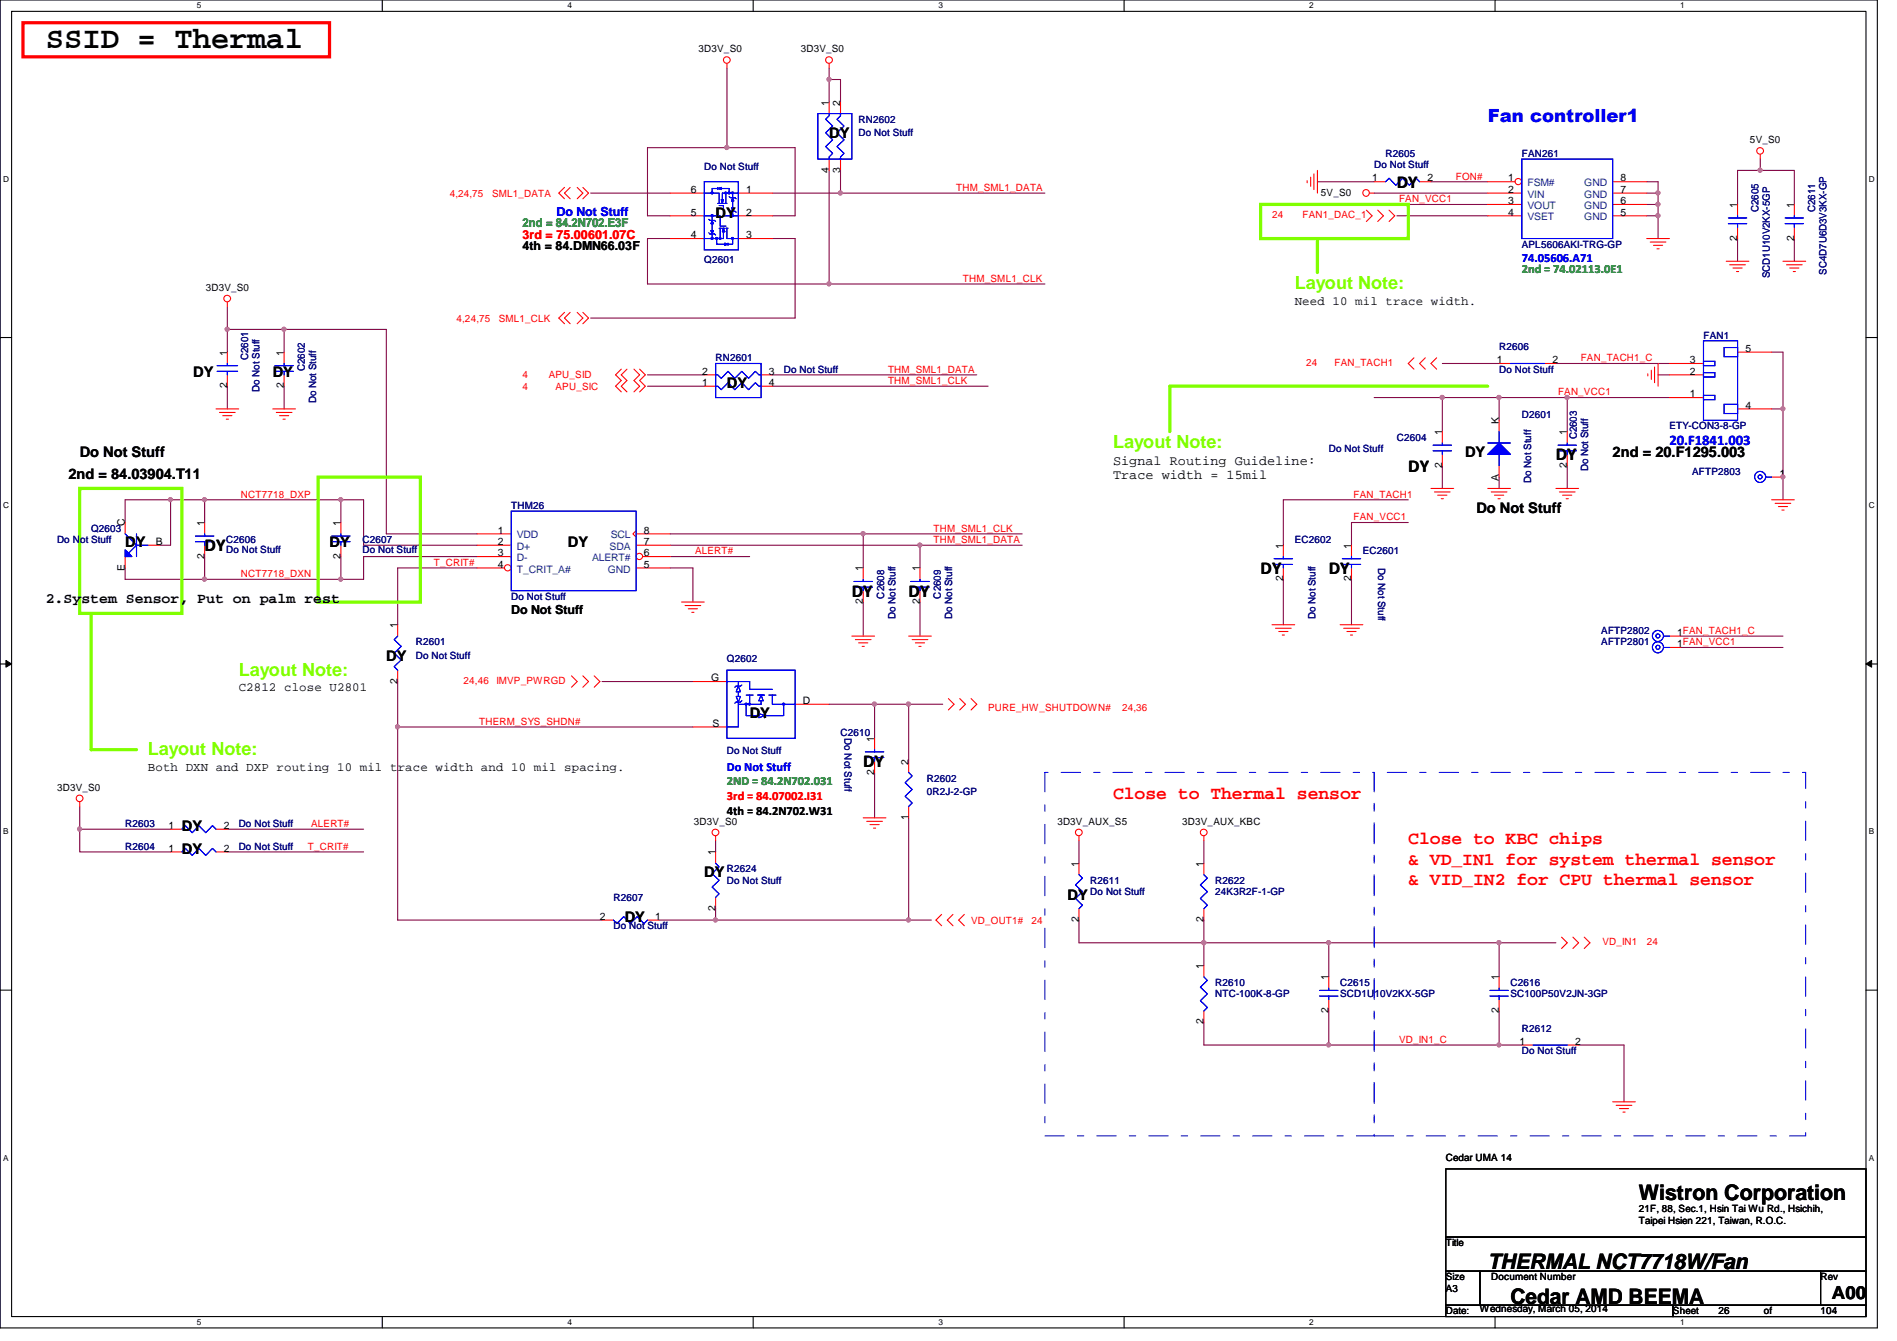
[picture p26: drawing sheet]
<svg xmlns="http://www.w3.org/2000/svg" width="297mm" height="210mm" viewBox="0 0 297 210" stroke-linecap="round" stroke-linejoin="round" font-family="sans-serif">
<defs><g id="words">
<text font-size="4.8" x="7.2" y="7.6">SSID = Thermal</text>
<g font-size="3.3">
<text x="256.6" y="187.9">Wistron Corporation</text>
<text x="233" y="198.6">THERMAL NCT7718W/Fan</text>
<text x="236.5" y="204">Cedar AMD BEEMA</text>
</g>
<text font-size="2.8" fill="#00f" x="233" y="19.1">Fan controller1</text>
<g font-size="2.8">
<text x="218.7" y="29.4">DY</text>
<text x="220.5" y="73.8">DY</text>
<text x="243.6" y="72.1">DY</text>
<text x="32" y="86.3">DY</text>
<text x="197.4" y="89.8">DY</text>
<text x="208.1" y="89.8">DY</text>
<text x="133.4" y="93.4">DY</text>
<text x="142.3" y="93.4">DY</text>
<text x="135.2" y="120.1">DY</text>
<text x="286.8" y="203.4">A00</text>
</g>
<g font-size="2.8" fill="#80ff00">
<text x="202.7" y="45.3">Layout Note:</text>
<text x="174.3" y="70.2">Layout Note:</text>
<text x="37.4" y="105.7">Layout Note:</text>
<text x="23.2" y="118.2">Layout Note:</text>
</g>
<g font-size="2.8" fill="#f00">
<text x="174.3" y="125.1">Close to Thermal sensor</text>
<text x="220.5" y="132.2">Close to KBC chips</text>
<text x="220.5" y="135.4">&amp; VD_IN1 for system thermal sensor</text>
<text x="220.5" y="138.6">&amp; VID_IN2 for CPU thermal sensor</text>
</g>
<g font-size="2.3">
<text x="129.8" y="21.7">DY</text>
<text x="112.1" y="34.1">DY</text>
<text x="30.3" y="59">DY</text>
<text x="42.7" y="59">DY</text>
<text x="113.8" y="60.8">DY</text>
<text x="12.5" y="71.5">Do Not Stuff</text>
<text x="229.4" y="71.5">DY</text>
<text x="252.5" y="71.5">2nd = 20.F1295.003</text>
<text x="10.7" y="75">2nd = 84.03904.T11</text>
<text x="231.2" y="80.3">Do Not Stuff</text>
<text x="19.6" y="85.7">DY</text>
<text x="51.6" y="85.7">DY</text>
<text x="88.9" y="85.7">DY</text>
<text x="7.2" y="94.3">2.System Sensor, Put on palm rest</text>
<text x="60.5" y="103.5">DY</text>
<text x="117.4" y="112.4">DY</text>
<text x="28.5" y="130.1">DY</text>
<text x="28.5" y="133.7">DY</text>
<text x="110.3" y="137.2">DY</text>
<text x="167.2" y="140.8">DY</text>
<text x="97.8" y="144.4">DY</text>
</g>
<text font-size="2.3" fill="#00f" x="261.4" y="69.7">20.F1841.003</text>
<g font-size="2.1">
<text x="174.3" y="72.8">Signal Routing Guideline:</text>
<text x="174.3" y="75">Trace width = 15mil</text>
</g>
<g font-size="1.9" fill="#008000">
<text x="81.8" y="35.6">2nd = 84.2N702.E3F</text>
<text x="238.3" y="42.8">2nd = 74.02113.0E1</text>
<text x="113.8" y="122.9">2ND = 84.2N702.031</text>
</g>
<g font-size="1.9" fill="#00f">
<text x="87.2" y="33.8">Do Not Stuff</text>
<text x="238.3" y="41">74.05606.A71</text>
<text x="113.8" y="120.6">Do Not Stuff</text>
</g>
<g font-size="1.9" fill="#f00">
<text x="81.8" y="37.4">3rd = 75.00601.07C</text>
<text x="113.8" y="125.3">3rd = 84.07002.I31</text>
</g>
<g font-size="1.9">
<text x="81.8" y="39.2">4th = 84.DMN66.03F</text>
<text x="202.7" y="47.8">Need 10 mil trace width.</text>
<text x="80" y="96.1">Do Not Stuff</text>
<text x="37.4" y="108.2">C2812 close U2801</text>
<text x="23.2" y="120.6">Both DXN and DXP routing 10 mil trace width and 10 mil spacing.</text>
<text x="113.8" y="127.6">4th = 84.2N702.W31</text>
</g>
<g font-size="1.6">
<text x="109.4" y="8.2">3D3V_S0</text>
<text x="125.4" y="8.2">3D3V_S0</text>
<text x="129.8" y="16.6" transform="rotate(-90 129.8 16.6)">1</text>
<text x="131.6" y="16.6" transform="rotate(-90 131.6 16.6)">2</text>
<text x="274" y="22.4">5V_S0</text>
<text x="129.8" y="27" transform="rotate(-90 129.8 27)">4</text>
<text x="131.6" y="27" transform="rotate(-90 131.6 27)">3</text>
<text x="214.8" y="28.4">1</text>
<text x="223.5" y="28.4">2</text>
<text x="236.2" y="28.4">1</text>
<text x="253.7" y="28.4">8</text>
<text x="108.2" y="33.7">5</text>
<text x="108.2" y="30.2">6</text>
<text x="116.8" y="30.2">1</text>
<text x="116.8" y="33.7">2</text>
<text x="206.8" y="30.6">5V_S0</text>
<text x="236.2" y="30.2">2</text>
<text x="236.2" y="32">3</text>
<text x="236.2" y="33.7">4</text>
<text x="253.7" y="33.7">5</text>
<text x="253.7" y="32">6</text>
<text x="253.7" y="30.2">7</text>
<text x="272" y="32.6" transform="rotate(-90 272 32.6)">1</text>
<text x="280.9" y="32.6" transform="rotate(-90 280.9 32.6)">1</text>
<text x="108.2" y="37.3">4</text>
<text x="116.8" y="37.3">3</text>
<text x="272" y="37.7" transform="rotate(-90 272 37.7)">2</text>
<text x="280.9" y="37.7" transform="rotate(-90 280.9 37.7)">2</text>
<text x="32.2" y="45.6">3D3V_S0</text>
<text x="35.6" y="55.7" transform="rotate(-90 35.6 55.7)">1</text>
<text x="44.4" y="55.7" transform="rotate(-90 44.4 55.7)">1</text>
<text x="109.9" y="58.6">2</text>
<text x="120.4" y="58.6">3</text>
<text x="234.4" y="56.9">1</text>
<text x="243.1" y="56.9">2</text>
<text x="264.6" y="58.6">2</text>
<text x="264.6" y="56.9">3</text>
<text x="273.3" y="55.1">5</text>
<text x="35.6" y="60.8" transform="rotate(-90 35.6 60.8)">2</text>
<text x="44.4" y="60.8" transform="rotate(-90 44.4 60.8)">2</text>
<text x="109.9" y="60.4">1</text>
<text x="120.4" y="60.4">4</text>
<text x="264.6" y="62.2">1</text>
<text x="273.3" y="64">4</text>
<text x="225.8" y="68.1" transform="rotate(-90 225.8 68.1)">1</text>
<text x="234.7" y="66.3" transform="rotate(-90 234.7 66.3)">K</text>
<text x="245.4" y="68.1" transform="rotate(-90 245.4 68.1)">1</text>
<text x="225.8" y="73.2" transform="rotate(-90 225.8 73.2)">2</text>
<text x="234.7" y="75.2" transform="rotate(-90 234.7 75.2)">A</text>
<text x="245.4" y="73.2" transform="rotate(-90 245.4 73.2)">2</text>
<text x="278.6" y="74.6">1</text>
<text x="19.6" y="82.3" transform="rotate(-90 19.6 82.3)">C</text>
<text x="32" y="82.3" transform="rotate(-90 32 82.3)">1</text>
<text x="53.3" y="82.3" transform="rotate(-90 53.3 82.3)">1</text>
<text x="77.9" y="83.5">1</text>
<text x="100.8" y="83.5">8</text>
<text x="19.6" y="89.5" transform="rotate(-90 19.6 89.5)">E</text>
<text x="24.4" y="85.3">B</text>
<text x="32" y="87.5" transform="rotate(-90 32 87.5)">2</text>
<text x="53.3" y="87.5" transform="rotate(-90 53.3 87.5)">2</text>
<text x="77.9" y="85.3">2</text>
<text x="77.9" y="87.1">3</text>
<text x="77.9" y="88.9">4</text>
<text x="100.8" y="85.3">7</text>
<text x="100.8" y="88.9">5</text>
<text x="100.8" y="87.1">6</text>
<text x="135.1" y="89.5" transform="rotate(-90 135.1 89.5)">1</text>
<text x="144" y="89.5" transform="rotate(-90 144 89.5)">1</text>
<text x="200.9" y="85.9" transform="rotate(-90 200.9 85.9)">1</text>
<text x="211.6" y="85.9" transform="rotate(-90 211.6 85.9)">1</text>
<text x="135.1" y="94.6" transform="rotate(-90 135.1 94.6)">2</text>
<text x="144" y="94.6" transform="rotate(-90 144 94.6)">2</text>
<text x="200.9" y="91" transform="rotate(-90 200.9 91)">2</text>
<text x="211.6" y="91" transform="rotate(-90 211.6 91)">2</text>
<text x="62.2" y="98.3" transform="rotate(-90 62.2 98.3)">1</text>
<text x="262.6" y="101.3">1FAN_VCC1</text>
<text x="262.6" y="99.5">1FAN_TACH1_C</text>
<text x="62.2" y="107" transform="rotate(-90 62.2 107)">2</text>
<text x="111.3" y="106.6">G</text>
<text x="111.5" y="113.7">S</text>
<text x="125.7" y="110.2">D</text>
<text x="136.9" y="116.1" transform="rotate(-90 136.9 116.1)">1</text>
<text x="142.2" y="119.7" transform="rotate(-90 142.2 119.7)">2</text>
<text x="8.9" y="123.8">3D3V_S0</text>
<text x="136.9" y="121.2" transform="rotate(-90 136.9 121.2)">2</text>
<text x="26.4" y="129.8">1</text>
<text x="35" y="129.8">2</text>
<text x="108.7" y="129.1">3D3V_S0</text>
<text x="142.2" y="128.4" transform="rotate(-90 142.2 128.4)">1</text>
<text x="165.6" y="129.1">3D3V_AUX_S5</text>
<text x="185.1" y="129.1">3D3V_AUX_KBC</text>
<text x="26.4" y="133.3">1</text>
<text x="35" y="133.3">2</text>
<text x="112" y="133.9" transform="rotate(-90 112 133.9)">1</text>
<text x="168.9" y="135.7" transform="rotate(-90 168.9 135.7)">1</text>
<text x="188.5" y="135.7" transform="rotate(-90 188.5 135.7)">1</text>
<text x="93.9" y="144">2</text>
<text x="102.6" y="144">1</text>
<text x="112" y="142.6" transform="rotate(-90 112 142.6)">2</text>
<text x="168.9" y="144.4" transform="rotate(-90 168.9 144.4)">2</text>
<text x="188.5" y="144.4" transform="rotate(-90 188.5 144.4)">2</text>
<text x="188.5" y="151.7" transform="rotate(-90 188.5 151.7)">1</text>
<text x="208" y="153.5" transform="rotate(-90 208 153.5)">1</text>
<text x="234.7" y="153.5" transform="rotate(-90 234.7 153.5)">1</text>
<text x="188.5" y="160.4" transform="rotate(-90 188.5 160.4)">2</text>
<text x="208" y="158.6" transform="rotate(-90 208 158.6)">2</text>
<text x="234.7" y="158.6" transform="rotate(-90 234.7 158.6)">2</text>
<text x="238" y="163.5">1</text>
<text x="246.6" y="163.5">2</text>
<text x="226.4" y="181.7">Cedar UMA 14</text>
<text x="256.6" y="189.7">21F, 88, Sec.1, Hsin Tai Wu Rd., Hsichih,</text>
<text x="256.6" y="191.6">Taipei Hsien 221, Taiwan, R.O.C.</text>
<text x="226.4" y="195.1">Title</text>
<text x="226.4" y="200.4">Size</text>
<text x="226.4" y="202.2">A3</text>
<text x="233.5" y="200.4">Document Number</text>
<text x="285.1" y="200.4">Rev</text>
<text x="226.4" y="205.7">Date:</text>
<text x="231.7" y="205.4">Wednesday, March 05, 2014</text>
<text x="262" y="205.7">Sheet</text>
<text x="269.1" y="205.7">26</text>
<text x="276.2" y="205.7">of</text>
<text x="285.1" y="205.7">104</text>
</g>
<g font-size="1.6" fill="#000080">
<text x="134.4" y="19.2">RN2602</text>
<text x="134.4" y="21.3">Do Not Stuff</text>
<text x="110.3" y="26.7">Do Not Stuff</text>
<text x="215.2" y="26.3">Do Not Stuff</text>
<text x="217" y="24.6">R2605</text>
<text x="238.3" y="24.6">FAN261</text>
<text x="275.3" y="33.2" transform="rotate(-90 275.3 33.2)">C2605</text>
<text x="284.2" y="33.2" transform="rotate(-90 284.2 33.2)">C2611</text>
<text x="110.3" y="41.1">Q2601</text>
<text x="238.3" y="38.8">APL5606AKI-TRG-GP</text>
<text x="277.1" y="43.6" transform="rotate(-90 277.1 43.6)">SCD1U10V2KX-5GP</text>
<text x="286" y="43" transform="rotate(-90 286 43)">SC4D7U6D3V3KX-GP</text>
<text x="266.7" y="53">FAN1</text>
<text x="38.9" y="56.3" transform="rotate(-90 38.9 56.3)">C2601</text>
<text x="47.7" y="58.1" transform="rotate(-90 47.7 58.1)">C2602</text>
<text x="112.1" y="56.6">RN2601</text>
<text x="122.7" y="58.3">Do Not Stuff</text>
<text x="234.7" y="54.8">R2606</text>
<text x="234.7" y="58.3">Do Not Stuff</text>
<text x="40.6" y="61.3" transform="rotate(-90 40.6 61.3)">Do Not Stuff</text>
<text x="49.5" y="63.1" transform="rotate(-90 49.5 63.1)">Do Not Stuff</text>
<text x="238.3" y="65.4">D2601</text>
<text x="208.1" y="70.8">Do Not Stuff</text>
<text x="218.7" y="69">C2604</text>
<text x="246.9" y="68.8" transform="rotate(-90 246.9 68.8)">C2603</text>
<text x="261.4" y="67.2">ETY-CON3-8-GP</text>
<text x="239.8" y="75.6" transform="rotate(-90 239.8 75.6)">Do Not Stuff</text>
<text x="248.7" y="73.8" transform="rotate(-90 248.7 73.8)">Do Not Stuff</text>
<text x="265" y="74.3">AFTP2803</text>
<text x="14.3" y="83.2">Q2603</text>
<text x="80" y="79.7">THM26</text>
<text x="8.9" y="85">Do Not Stuff</text>
<text x="35.4" y="85">C2606</text>
<text x="35.4" y="86.6">Do Not Stuff</text>
<text x="56.8" y="85">C2607</text>
<text x="56.8" y="86.6">Do Not Stuff</text>
<text x="202.7" y="85">EC2602</text>
<text x="213.4" y="86.8">EC2601</text>
<text x="215.8" y="88.9" transform="rotate(90 215.8 88.9)">Do Not Stuff</text>
<text x="80" y="93.9">Do Not Stuff</text>
<text x="138.4" y="93.7" transform="rotate(-90 138.4 93.7)">C2608</text>
<text x="147.3" y="93.7" transform="rotate(-90 147.3 93.7)">C2609</text>
<text x="65.1" y="101">R2601</text>
<text x="140.2" y="96.9" transform="rotate(-90 140.2 96.9)">Do Not Stuff</text>
<text x="149.1" y="96.9" transform="rotate(-90 149.1 96.9)">Do Not Stuff</text>
<text x="206" y="96.9" transform="rotate(-90 206 96.9)">Do Not Stuff</text>
<text x="250.7" y="101">AFTP2801</text>
<text x="250.7" y="99.2">AFTP2802</text>
<text x="65.1" y="103.1">Do Not Stuff</text>
<text x="113.8" y="103.7">Q2602</text>
<text x="113.8" y="118.1">Do Not Stuff</text>
<text x="131.6" y="115.2">C2610</text>
<text x="132.2" y="115.6" transform="rotate(90 132.2 115.6)">Do Not Stuff</text>
<text x="145.1" y="122.3">R2602</text>
<text x="145.1" y="124.5">0R2J-2-GP</text>
<text x="19.6" y="129.5">R2603</text>
<text x="37.4" y="129.5">Do Not Stuff</text>
<text x="19.6" y="133">R2604</text>
<text x="37.4" y="133">Do Not Stuff</text>
<text x="113.8" y="136.6">R2624</text>
<text x="96.1" y="141">R2607</text>
<text x="113.8" y="138.3">Do Not Stuff</text>
<text x="170.7" y="138.3">R2611</text>
<text x="170.7" y="140.1">Do Not Stuff</text>
<text x="190.3" y="138.3">R2622</text>
<text x="190.3" y="140.1">24K3R2F-1-GP</text>
<text x="96.1" y="145.5">Do Not Stuff</text>
<text x="190.3" y="154.3">R2610</text>
<text x="209.8" y="154.3">C2615</text>
<text x="236.5" y="154.3">C2616</text>
<text x="190.3" y="156.1">NTC-100K-8-GP</text>
<text x="209.8" y="156.1">SCD1U10V2KX-5GP</text>
<text x="236.5" y="156.1">SC100P50V2JN-3GP</text>
<text x="238.3" y="161.5">R2612</text>
<text x="238.3" y="165">Do Not Stuff</text>
</g>
<g font-size="1.6" fill="#f00">
<text x="149.7" y="29.9">THM_SML1_DATA</text>
<text x="228" y="28.1">FON#</text>
<text x="70.4" y="30.8">4,24,75</text>
<text x="77" y="30.8">SML1_DATA</text>
<text x="199.2" y="34.2">24</text>
<text x="204" y="34.2">FAN1_DAC_1</text>
<text x="219.1" y="31.7">FAN_VCC1</text>
<text x="150.8" y="44.1">THM_SML1_CLK</text>
<text x="71.5" y="50.3">4,24,75</text>
<text x="78.1" y="50.3">SML1_CLK</text>
<text x="81.8" y="59.2">4</text>
<text x="85.9" y="59.2">APU_SID</text>
<text x="139.1" y="58.3">THM_SML1_DATA</text>
<text x="204.5" y="57.3">24</text>
<text x="209" y="57.3">FAN_TACH1</text>
<text x="247.5" y="56.6">FAN_TACH1_C</text>
<text x="81.8" y="61">4</text>
<text x="87" y="61">APU_SIC</text>
<text x="139.1" y="60.1">THM_SML1_CLK</text>
<text x="244" y="61.9">FAN_VCC1</text>
<text x="37.7" y="77.9">NCT7718_DXP</text>
<text x="212" y="77.9">FAN_TACH1</text>
<text x="146.2" y="83.2">THM_SML1_CLK</text>
<text x="212" y="81.4">FAN_VCC1</text>
<text x="67.9" y="88.6">T_CRIT#</text>
<text x="108.8" y="86.8">ALERT#</text>
<text x="146.2" y="85">THM_SML1_DATA</text>
<text x="37.7" y="90.3">NCT7718_DXN</text>
<text x="72.6" y="107.1">24,46</text>
<text x="77.7" y="107.1">IMVP_PWRGD</text>
<text x="75.1" y="113.5">THERM_SYS_SHDN#</text>
<text x="154.7" y="111.3">PURE_HW_SHUTDOWN#</text>
<text x="175.7" y="111.3">24,36</text>
<text x="48.7" y="129.5">ALERT#</text>
<text x="48.2" y="133">T_CRIT#</text>
<text x="152.1" y="144.6">VD_OUT1#</text>
<text x="161.5" y="144.6">24</text>
<text x="250.9" y="148">VD_IN1</text>
<text x="257.8" y="148">24</text>
<text x="219.1" y="163.2">VD_IN1_C</text>
</g>
<g font-size="1.6" fill="#004080">
<text x="239.2" y="29.2">FSM#</text>
<text x="248.1" y="29.2">GND</text>
<text x="239.2" y="30.9">VIN</text>
<text x="239.2" y="32.7">VOUT</text>
<text x="239.2" y="34.5">VSET</text>
<text x="248.1" y="34.5">GND</text>
<text x="248.1" y="32.7">GND</text>
<text x="248.1" y="30.9">GND</text>
<text x="80.9" y="84.3">VDD</text>
<text x="80.9" y="86.1">D+</text>
<text x="80.9" y="87.8">D-</text>
<text x="80.9" y="89.6">T_CRIT_A#</text>
<text x="92.7" y="87.8">ALERT#</text>
<text x="95.2" y="89.6">GND</text>
<text x="95.5" y="86.1">SDA</text>
<text x="95.6" y="84.3">SCL</text>
</g>
<g font-size="1.3">
<text x="30.8" y="1.3">5</text>
<text x="88.9" y="1.3">4</text>
<text x="146.9" y="1.3">3</text>
<text x="205" y="1.3">2</text>
<text x="263.1" y="1.3">1</text>
<text x=".5" y="28.4">D</text>
<text x="292.6" y="28.4">D</text>
<text x=".5" y="79.5">C</text>
<text x="292.6" y="79.5">C</text>
<text x=".5" y="130.6">B</text>
<text x="292.6" y="130.6">B</text>
<text x=".5" y="181.7">A</text>
<text x="292.6" y="181.7">A</text>
<text x="30.8" y="207.4">5</text>
<text x="88.9" y="207.4">4</text>
<text x="146.9" y="207.4">3</text>
<text x="205" y="207.4">2</text>
<text x="263.1" y="207.4">1</text>
</g>
</g></defs>
<path d="M0 0h294v207.9h-294zM1.8 1.8h290.4v204.3h-290.4z" fill="none" stroke="#000" stroke-width=".17"/>
<g fill="#fff">
<path d="M30.8 .2h.7v1.4h-.7z"/>
<path d="M30.8 206.2h.7v1.4h-.7z"/>
</g>
<path d="M59.9 0v1.8M59.9 206.1v1.8" fill="none" stroke="#000" stroke-width=".17"/>
<g fill="#fff">
<path d="M88.9 .2h.6v1.4h-.6z"/>
<path d="M88.9 206.2h.6v1.4h-.6z"/>
</g>
<path d="M117.9 0v1.8M117.9 206.1v1.8" fill="none" stroke="#000" stroke-width=".17"/>
<g fill="#fff">
<path d="M146.9 .2h.7v1.4h-.7z"/>
<path d="M146.9 206.2h.7v1.4h-.7z"/>
</g>
<path d="M176 0v1.8M176 206.1v1.8" fill="none" stroke="#000" stroke-width=".17"/>
<g fill="#fff">
<path d="M205 .2h.7v1.4h-.7z"/>
<path d="M205 206.2h.7v1.4h-.7z"/>
</g>
<path d="M234.1 0v1.8M234.1 206.1v1.8" fill="none" stroke="#000" stroke-width=".17"/>
<g fill="#fff">
<path d="M263.1 .2h.7v1.4h-.7z"/>
<path d="M263.1 206.2h.7v1.4h-.7z"/>
<path d="M.5 27.3h.9v1.4h-.9z"/>
<path d="M292.6 27.3h.9v1.4h-.9z"/>
<path d="M.5 78.4h.9v1.4h-.9z"/>
<path d="M292.6 78.4h.9v1.4h-.9z"/>
</g>
<path d="M0 52.8h1.8M292.2 52.8h1.8" fill="none" stroke="#000" stroke-width=".17"/>
<g fill="#fff">
<path d="M.5 129.5h.8v1.4h-.8z"/>
<path d="M292.6 129.5h.9v1.4h-.9z"/>
</g>
<path d="M0 103.9h1.8M292.2 103.9h1.8" fill="none" stroke="#000" stroke-width=".17"/>
<path d="M.9 103.4l.9 .5-.9 .5zM292.2 103.9l.9-.5v1z" fill="#000"/>
<path d="M.9 103.4l.9 .5-.9 .5zM292.2 103.9l.9-.5v1z" fill="none" stroke="#000" stroke-width=".16"/>
<g fill="#fff">
<path d="M.5 180.5h.8v1.4h-.8z"/>
<path d="M292.6 180.5h.9v1.4h-.9z"/>
</g>
<path d="M0 155h1.8M292.2 155h1.8" fill="none" stroke="#000" stroke-width=".17"/>
<path d="M129.8 26.7v17.7h-28.4M131.6 26.7v3.5h-10.7M135.2 94.2v5.4M144.1 85.3h16" fill="none" stroke="#800040" stroke-width=".17"/>
<circle cx="144" cy="85.3" r=".32" fill="#f0f"/>
<circle cx="144" cy="85.3" r=".32" fill="none" stroke="#f0f" stroke-width=".17"/>
<path d="M206.3 28.4h8.9M217 32h16M224.1 28.4h8.9M257.8 32h1.8M259.6 33.8v3.5M104.9 83.6h30.3" fill="none" stroke="#800040" stroke-width=".17"/>
<circle cx="259.6" cy="33.8" r=".32" fill="#f0f"/>
<circle cx="259.6" cy="33.8" r=".32" fill="none" stroke="#f0f" stroke-width=".17"/>
<path d="M259.6 32v1.8h-1.8" fill="none" stroke="#800040" stroke-width=".17"/>
<circle cx="259.6" cy="32" r=".32" fill="#f0f"/>
<circle cx="259.6" cy="32" r=".32" fill="none" stroke="#f0f" stroke-width=".17"/>
<path d="M218.7 33.8h14.3M259.6 28.4v3.6" fill="none" stroke="#800040" stroke-width=".17"/>
<circle cx="259.6" cy="30.2" r=".32" fill="#f0f"/>
<circle cx="259.6" cy="30.2" r=".32" fill="none" stroke="#f0f" stroke-width=".17"/>
<path d="M257.8 28.4h1.8M257.8 30.2h1.8M136.9 110.2v5.4M136.9 120.9v7.1" fill="none" stroke="#800040" stroke-width=".17"/>
<circle cx="136.9" cy="110.2" r=".32" fill="#f0f"/>
<circle cx="136.9" cy="110.2" r=".32" fill="none" stroke="#f0f" stroke-width=".17"/>
<path d="M142.3 110.2h5.3" fill="none" stroke="#800040" stroke-width=".17"/>
<circle cx="142.3" cy="110.2" r=".32" fill="#f0f"/>
<circle cx="142.3" cy="110.2" r=".32" fill="none" stroke="#f0f" stroke-width=".17"/>
<path d="M129.8 12.4v3.6M275.6 24.9v1.8h-3.5M44.5 51.6v3.5M35.6 60.5v3.5M19.6 90.7h12.4M56.9 87.1h17.8M104.9 88.9h3.6M135.2 83.6h24.9M144.1 85.3v3.6M129.8 110.2h7.1M12.5 126.2v3.6M35.6 133.3h21.3" fill="none" stroke="#800040" stroke-width=".17"/>
<circle cx="135.1" cy="83.5" r=".32" fill="#f0f"/>
<circle cx="135.1" cy="83.5" r=".32" fill="none" stroke="#f0f" stroke-width=".17"/>
<path d="M32 78.2h21.4M44.5 60.5v3.5M108.5 88.9v5.3M135.2 83.6v5.3" fill="none" stroke="#800040" stroke-width=".17"/>
<circle cx="32" cy="78.2" r=".32" fill="#f0f"/>
<circle cx="32" cy="78.2" r=".32" fill="none" stroke="#f0f" stroke-width=".17"/>
<path d="M35.6 51.6h8.9M60.5 51.6v32h14.2M56.9 87.1v3.6h-3.5M56.9 85.3h17.8M62.3 88.9h12.4M104.9 87.1h12.5M12.5 129.8h14.2" fill="none" stroke="#800040" stroke-width=".17"/>
<circle cx="35.6" cy="51.5" r=".32" fill="#f0f"/>
<circle cx="35.6" cy="51.5" r=".32" fill="none" stroke="#f0f" stroke-width=".17"/>
<path d="M12.5 129.8v3.5h14.2" fill="none" stroke="#800040" stroke-width=".17"/>
<circle cx="12.5" cy="129.8" r=".32" fill="#f0f"/>
<circle cx="12.5" cy="129.8" r=".32" fill="none" stroke="#f0f" stroke-width=".17"/>
<path d="M32 78.2h-5.3v7.1M35.6 129.8h21.3" fill="none" stroke="#800040" stroke-width=".17"/>
<circle cx="26.7" cy="78.2" r=".32" fill="#f0f"/>
<circle cx="26.7" cy="78.2" r=".32" fill="none" stroke="#f0f" stroke-width=".17"/>
<path d="M32 78.2v3.6M53.4 78.2h3.5M24.9 85.3h1.8" fill="none" stroke="#800040" stroke-width=".17"/>
<circle cx="53.4" cy="78.2" r=".32" fill="#f0f"/>
<circle cx="53.4" cy="78.2" r=".32" fill="none" stroke="#f0f" stroke-width=".17"/>
<path d="M35.6 51.6v3.5M53.4 78.2v3.6M56.9 78.2v7.1M32 90.7h21.4" fill="none" stroke="#800040" stroke-width=".17"/>
<circle cx="32" cy="90.7" r=".32" fill="#f0f"/>
<circle cx="32" cy="90.7" r=".32" fill="none" stroke="#f0f" stroke-width=".17"/>
<path d="M53.4 87.1v3.6" fill="none" stroke="#800040" stroke-width=".17"/>
<circle cx="53.4" cy="90.7" r=".32" fill="#f0f"/>
<circle cx="53.4" cy="90.7" r=".32" fill="none" stroke="#f0f" stroke-width=".17"/>
<path d="M129.8 12.4h1.8M35.6 48v3.6M26.7 78.2h-7.1v3.6M19.6 88.9v1.8M32 87.1v3.6M144.1 94.2v5.4" fill="none" stroke="#800040" stroke-width=".17"/>
<circle cx="129.8" cy="12.4" r=".32" fill="#f0f"/>
<circle cx="129.8" cy="12.4" r=".32" fill="none" stroke="#f0f" stroke-width=".17"/>
<path d="M129.8 10.7v1.7M131.6 12.4v3.6M92.5 30.2h12.4M101.4 23.1h12.4M225.8 72.9v3.6M234.7 74.7v1.8M234.7 65.8v-3.6h-8.9v5.4M245.4 72.9v3.6M261.4 62.2h-16v5.4M62.3 88.9v8.9M104.9 85.3h39.2M62.3 106.7v7.1" fill="none" stroke="#800040" stroke-width=".17"/>
<circle cx="245.4" cy="62.2" r=".32" fill="#f0f"/>
<circle cx="245.4" cy="62.2" r=".32" fill="none" stroke="#f0f" stroke-width=".17"/>
<path d="M215.2 62.2h10.6" fill="none" stroke="#800040" stroke-width=".17"/>
<circle cx="225.8" cy="62.2" r=".32" fill="#f0f"/>
<circle cx="225.8" cy="62.2" r=".32" fill="none" stroke="#f0f" stroke-width=".17"/>
<path d="M62.3 113.8h46.2M94.3 106.7h14.2" fill="none" stroke="#800040" stroke-width=".17"/>
<circle cx="62.2" cy="113.8" r=".32" fill="#f0f"/>
<circle cx="62.2" cy="113.8" r=".32" fill="none" stroke="#f0f" stroke-width=".17"/>
<path d="M113.8 23.1h10.7" fill="none" stroke="#800040" stroke-width=".17"/>
<circle cx="113.8" cy="23.1" r=".32" fill="#f0f"/>
<circle cx="113.8" cy="23.1" r=".32" fill="none" stroke="#f0f" stroke-width=".17"/>
<path d="M131.6 30.2h32" fill="none" stroke="#800040" stroke-width=".17"/>
<circle cx="131.6" cy="30.2" r=".32" fill="#f0f"/>
<circle cx="131.6" cy="30.2" r=".32" fill="none" stroke="#f0f" stroke-width=".17"/>
<path d="M113.8 10.7v12.4M101.4 23.1v10.7h3.5M104.9 37.3h-3.5v7.1M120.9 37.3h3.6v12.5h-32M124.5 23.1v10.7h-3.6M44.5 51.6h16" fill="none" stroke="#800040" stroke-width=".17"/>
<circle cx="44.5" cy="51.5" r=".32" fill="#f0f"/>
<circle cx="44.5" cy="51.5" r=".32" fill="none" stroke="#f0f" stroke-width=".17"/>
<path d="M275.6 26.7h5.4v5.3M281 37.3v3.6" fill="none" stroke="#800040" stroke-width=".17"/>
<circle cx="275.6" cy="26.6" r=".32" fill="#f0f"/>
<circle cx="275.6" cy="26.6" r=".32" fill="none" stroke="#f0f" stroke-width=".17"/>
<path d="M272.1 37.3v3.6M272.1 26.7v5.3M129.8 44.4h33.8" fill="none" stroke="#800040" stroke-width=".17"/>
<circle cx="129.8" cy="44.4" r=".32" fill="#f0f"/>
<circle cx="129.8" cy="44.4" r=".32" fill="none" stroke="#f0f" stroke-width=".17"/>
<path d="M225.8 56.9h8.9M243.6 56.9h17.8M277.4 55.1h1.8v8.9h-1.8M220.5 78.2h-19.5v7.1M279.2 74.7v3.5M201 90.7v7.1M211.6 90.7v7.1M220.5 81.8h-8.9v3.5M263.2 99.6h16M263.2 101.3h16" fill="none" stroke="#800040" stroke-width=".17"/>
<circle cx="279.2" cy="74.6" r=".32" fill="#f0f"/>
<circle cx="279.2" cy="74.6" r=".32" fill="none" stroke="#f0f" stroke-width=".17"/>
<path d="M259.6 58.7h1.8M279.2 64v10.7" fill="none" stroke="#800040" stroke-width=".17"/>
<circle cx="279.2" cy="64" r=".32" fill="#f0f"/>
<circle cx="279.2" cy="64" r=".32" fill="none" stroke="#f0f" stroke-width=".17"/>
<path d="M234.7 62.2h10.7" fill="none" stroke="#800040" stroke-width=".17"/>
<circle cx="234.7" cy="62.2" r=".32" fill="#f0f"/>
<circle cx="234.7" cy="62.2" r=".32" fill="none" stroke="#f0f" stroke-width=".17"/>
<path d="M215.2 30.2h17.8M101.4 58.7h8.9M120.9 58.7h32M101.4 60.5h8.9M120.9 60.5h33.8M234.7 147.6h-26.6v5.3M188.5 160v3.6" fill="none" stroke="#800040" stroke-width=".17"/>
<circle cx="208" cy="147.5" r=".32" fill="#f0f"/>
<circle cx="208" cy="147.5" r=".32" fill="none" stroke="#f0f" stroke-width=".17"/>
<path d="M234.7 147.6v5.3M188.5 163.6h46.2M254.3 163.6v8.9" fill="none" stroke="#800040" stroke-width=".17"/>
<circle cx="208" cy="163.5" r=".32" fill="#f0f"/>
<circle cx="208" cy="163.5" r=".32" fill="none" stroke="#f0f" stroke-width=".17"/>
<path d="M208.1 158.2v5.4M208.1 147.6h-19.6v3.5M247.2 163.6h7.1" fill="none" stroke="#800040" stroke-width=".17"/>
<circle cx="188.5" cy="147.5" r=".32" fill="#f0f"/>
<circle cx="188.5" cy="147.5" r=".32" fill="none" stroke="#f0f" stroke-width=".17"/>
<path d="M234.7 158.2v5.4h3.6" fill="none" stroke="#800040" stroke-width=".17"/>
<circle cx="234.7" cy="163.5" r=".32" fill="#f0f"/>
<circle cx="234.7" cy="163.5" r=".32" fill="none" stroke="#f0f" stroke-width=".17"/>
<path d="M168.9 147.6h19.6" fill="none" stroke="#800040" stroke-width=".17"/>
<circle cx="188.5" cy="147.5" r=".32" fill="#f0f"/>
<circle cx="188.5" cy="147.5" r=".32" fill="none" stroke="#f0f" stroke-width=".17"/>
<path d="M168.9 131.6v3.5M168.9 144v3.6M234.7 147.6h8.9" fill="none" stroke="#800040" stroke-width=".17"/>
<circle cx="234.7" cy="147.5" r=".32" fill="#f0f"/>
<circle cx="234.7" cy="147.5" r=".32" fill="none" stroke="#f0f" stroke-width=".17"/>
<path d="M62.3 113.8v30.2h32M112.1 131.6v1.7M188.5 131.6v3.5M112.1 142.2v1.8M142.3 144h3.5M188.5 144v3.6" fill="none" stroke="#800040" stroke-width=".17"/>
<circle cx="142.3" cy="144" r=".32" fill="#f0f"/>
<circle cx="142.3" cy="144" r=".32" fill="none" stroke="#f0f" stroke-width=".17"/>
<path d="M136.9 110.2h5.4v8.9M142.3 128v16h-39.1" fill="none" stroke="#800040" stroke-width=".17"/>
<circle cx="112" cy="144" r=".32" fill="#f0f"/>
<circle cx="112" cy="144" r=".32" fill="none" stroke="#f0f" stroke-width=".17"/>
<g fill="none" stroke="#f00" stroke-width=".17">
<path d="M113.8 9.9v.8M129.8 9.9v.8M129.8 16v1.8M131.6 16v1.8M88.4 29.3l-.9 .9 .9 .9M89.3 29.3l-.9 .9 .9 .9M90.4 29.3l.9 .9-.9 .9M91.3 29.3l.9 .9-.9 .9M129.8 24.9v1.8M131.6 24.9v1.8M204.7 28.3v.3M205.2 27.7v1.5"/>
<path d="M205.7 27.2v2.5M206.3 26.7v3.5M213.9 32.9l.9 .9-.9 .9M214.5 30.2h.7M215.7 32.9l.9 .9-.9 .9M217.5 32.9l.9 .9-.9 .9M257.8 37.3h3.6M258.4 37.9h2.5M258.9 38.4h1.4M259.5 38.9h.3M272.1 32v1.8M272.1 35.6v1.7"/>
<path d="M275.6 24.2v.7M35.6 47.3v.7M88.4 48.9l-.9 .9 .9 .9M89.3 48.9l-.9 .9 .9 .9M90.4 48.9l.9 .9-.9 .9M91.3 48.9l.9 .9-.9 .9M97.3 57.8l-.9 .9 .9 .9-.9 .9 .9 .8M98.2 57.8l-.9 .9 .9 .9-.9 .9 .9 .8M99.3 57.8l.9 .9-.9 .9 .9 .9-.9 .8M100.2 57.8l.8 .9-.8 .9 .8 .9-.8 .8M110.3 58.7h1.8M119.2 58.7h1.7"/>
<path d="M221.4 56l-.9 .9 .9 .9M223.2 56l-.9 .9 .9 .9M225 56l-.9 .9 .9 .9M234.7 56.9h1.8M241.8 56.9h1.8M258 58.5v.3M258.6 58v1.4M259.1 57.4v2.5M259.6 56.9v3.6M270.3 40.9h3.6M270.8 41.4h2.5M271.4 42h1.4"/>
<path d="M271.9 42.5h.3M279.2 40.9h3.5M279.7 41.4h2.5M280.2 42h1.5M280.8 42.5h.3M33.8 64h3.6M34.4 64.6h2.4M34.9 65.1h1.4M35.4 65.6h.4M42.7 64h3.6M43.3 64.6h2.4M43.8 65.1h1.4"/>
<path d="M44.3 65.6h.4M110.3 60.5h1.8M119.2 60.5h1.7M224.1 76.5h3.5M224.6 77h2.5M225.1 77.5h1.5M225.7 78.1h.3M233 76.5h3.5M233.5 77h2.5M234 77.5h1.5M234.6 78.1h.3M243.6 76.5h3.6"/>
<path d="M244.2 77h2.4M244.7 77.5h1.4M245.2 78.1h.4M277.4 78.2h3.6M278 78.8h2.4M278.5 79.3h1.4M279 79.8h.4M19.6 81.8v1.8M19.6 87.1v1.8M23.2 85.3h1.7M106.7 94.2h3.6M107.3 94.8h2.4"/>
<path d="M107.8 95.3h1.4M108.3 95.8h.4M133.4 99.6h3.5M142.3 99.6h3.5M144.1 88.9v1.8M144.1 92.5v1.7M199.2 97.8h3.5M199.7 98.3h2.5M200.2 98.8h1.5M200.8 99.4h.3M209.8 97.8h3.6M210.4 98.3h2.4"/>
<path d="M210.9 98.8h1.4M211.5 99.4h.3M89.5 105.8l.9 .9-.9 .9M91.3 105.8l.9 .9-.9 .9M93 105.8l.9 .9-.9 .9M133.9 100.1h2.5M134.4 100.6h1.5M135 101.2h.3M136.9 115.6v1.7M136.9 119.1v1.8M142.8 100.1h2.5M143.3 100.6h1.5"/>
<path d="M143.9 101.2h.3M148.5 109.3l.9 .9-.9 .9M150.3 109.3l.9 .9-.9 .9M152.1 109.3l.8 .9-.8 .9M261.4 101.3h1.8M12.5 125.5v.7M26.7 129.8h1.8M33.8 129.8h1.8M112.1 130.9v.7M112.1 133.3v1.8M135.2 128h3.5M135.7 128.6h2.5"/>
<path d="M136.2 129.1h1.5M136.8 129.6h.3M168.9 130.9v.7M188.5 130.9v.7M94.3 144h1.8M101.4 144h1.8M112.1 140.5v1.7M147.4 143.1l-.8 .9 .8 .9M149.2 143.1l-.9 .9 .9 .9M151 143.1l-.9 .9 .9 .9M244.5 146.7l.9 .9-.9 .9M246.3 146.7l.9 .9-.9 .9"/>
<path d="M248.1 146.7l.9 .9-.9 .9M252.5 172.5h3.6M253.1 173h2.4M253.6 173.5h1.4M254.1 174.1h.4"/>
<circle cx="113.8" cy="9.4" r=".52"/>
<circle cx="129.8" cy="9.4" r=".52"/>
<circle cx="213.9" cy="30.2" r=".52"/>
<circle cx="275.6" cy="23.6" r=".52"/>
<circle cx="35.6" cy="46.7" r=".52"/>
<circle cx="12.5" cy="125" r=".52"/>
<circle cx="112" cy="130.3" r=".52"/>
<circle cx="168.9" cy="130.3" r=".52"/>
<circle cx="188.5" cy="130.3" r=".52"/>
</g>
<path d="M226.4 183h65.8v10.6h-65.8zM226.4 193.6h65.8v5.4h-65.8zM226.4 199h5.3v5.3h-5.3zM231.7 199h53.4v5.3h-53.4zM285.1 199h7.1v5.3h-7.1zM226.4 204.3h35.6v1.8h-35.6zM262 204.3h30.2v1.8h-30.2z" fill="none" stroke="#000" stroke-width=".17"/>
<path d="M197.4 32h23.1v5.3h-23.1zM206.3 37.3v5.4M12.5 76.5h16v19.5h-16zM49.8 74.7h16v19.5h-16zM233 60.5h-49.8v7.1M14.3 96v21.3h7.1" fill="none" stroke="#80ff00" stroke-width=".51"/>
<path d="M3.6 3.6h48v5.3h-48z" fill="none" stroke="#f00" stroke-width=".51"/>
<path d="M163.6 120.9h51.6v56.9h-51.6zM215.2 120.9h67.5v56.9h-67.5z" fill="none" stroke="#00f" stroke-width=".16" stroke-dasharray="3 2 1 2"/>
<g fill="none" stroke="#00f" stroke-width=".17">
<path d="M128.1 17.8h5.3v7.1h-5.3zM129.8 17.8v.3l-.5 .6 1.1 1-1.1 1.1 1.1 1.1-1.1 1 1.1 1.1-.6 .6v.3M131.6 17.8v.3l-.5 .6 1.1 1-1.1 1.1 1.1 1.1-1.1 1 1.1 1.1-.6 .6v.3M270.6 35h2.9M270.6 34.1h2.9M272.1 33.8v.3M272.1 35v.6M112.1 58.7h.3l.5 .5 1.1-1.1 1.1 1.1 1.1-1.1 1 1.1 1.1-1.1 .5 .6h.4M112.1 56.9h7.1v5.3h-7.1zM236.5 56.9h5.3M112.1 60.5h.3l.5 .5 1.1-1.1 1.1 1.1 1.1-1.1 1 1.1 1.1-1.1 .5 .6h.4M142.6 91h2.9"/>
<path d="M142.6 91.9h2.9M144.1 90.7v.3M144.1 91.9v.6M135.5 117.7h2.9M135.5 118.6h2.9M136.9 117.3v.4M136.9 118.6v.5M260.5 101.3h.9M28.5 129.8l.5-.6 1.1 1.1 1.1-1.1 1 1.1 1.1-1.1 .5 .6M112.1 135.1l.5 .6-1.1 1 1.1 1.1-1.1 1.1 1.1 1-.5 .6M96.1 144l.5 .6 1.1-1.1 1 1.1 1.1-1.1 1 1.1 .6-.6"/>
<circle cx="259.6" cy="101.3" r=".32"/>
<circle cx="259.6" cy="101.3" r=".87"/>
</g>
<path d="M19.6 86.1l1.1 1h-1.1z" fill-rule="evenodd" fill="#00f"/>
<path d="M19.6 86.1l1.1 1h-1.1zM19.6 83.6l1.8 1.7-1.3 1.3M21.4 83.6v3.5M21.4 85.3h1.8" fill="none" stroke="#00f" stroke-width=".17"/>
<path d="M19.6 86.1l1.1 1h-1.1z" fill-rule="evenodd" fill="#00f"/>
<path d="M19.6 86.1l1.1 1h-1.1zM19.6 83.6l1.8 1.7-1.3 1.3M21.4 83.6v3.5M21.4 85.3h1.8M62.3 99.6l-.6 .5 1.1 1.1-1.1 1 1.1 1.1-1.1 1.1 .6 .5" fill="none" stroke="#00f" stroke-width=".17"/>
<path d="M62.3 97.8v1.8M62.3 104.9v1.8" fill="none" stroke="#f00" stroke-width=".17"/>
<circle cx="237.8" cy="28.4" r=".5" fill="#fff"/>
<g fill="none" stroke="#f00" stroke-width=".17">
<path d="M233 28.4h4.2M233 30.2h5.3M233 32h5.3M233 33.8h5.3M252.5 28.4h5.3M252.5 30.2h5.3M252.5 32h5.3M252.5 33.8h5.3M74.7 83.6h5.3M74.7 85.3h5.3M74.7 87.1h5.3"/>
<circle cx="237.8" cy="28.4" r=".5"/>
</g>
<path d="M238.3 24.9h14.2v12.4h-14.2z" fill="none" stroke="#00f" stroke-width=".17"/>
<circle cx="79.5" cy="88.9" r=".5" fill="#fff"/>
<g fill="none" stroke="#f00" stroke-width=".17">
<path d="M74.7 88.9h4.3M99.6 88.9h5.3"/>
<circle cx="79.5" cy="88.9" r=".5"/>
</g>
<circle cx="100.1" cy="87.1" r=".5" fill="#fff"/>
<g fill="none" stroke="#f00" stroke-width=".17">
<path d="M104.9 30.2h5.4M104.9 33.8h5.4M104.9 37.3h5.4M115.6 30.2h5.3M115.6 33.8h5.3M115.6 37.3h5.3M99.6 83.1l-.5 .5 .5 .5M99.6 85.3h5.3M99.6 83.6h5.3M100.7 87.1h4.2M201 85.3v1.8M201 88.9v1.8"/>
<path d="M188.5 135.1v1.8M188.5 142.2v1.8M188.5 151.1v1.8M188.5 158.2v1.8"/>
<circle cx="100.1" cy="87.1" r=".5"/>
</g>
<g fill="none" stroke="#00f" stroke-width=".17">
<path d="M110.3 30.2h2.3v1.6M110.3 33.8h2.5v1.6h.9M111 36.4l.2 .2h.7l.2 .2M111 34.3l.2 .2h.7l.2 .2M111.5 33.8v.7l.2 .5h-.4l.2-.5v1.9M111.5 36.6l-.2-.5h.4l-.2 .5v.7M112.2 37.3v.9h2.5v-.9M112.4 31.8h.4M112.4 29.3v.4M112.4 29.5l.5-.2v.4zM112.6 32.2h.7v1.6h2.3M112.6 35.7h.3"/>
<path d="M112.8 35.7v1.6M112.9 31.3h.4l-.2 .5zM112.9 31.8h.4M113.1 35.7h.4M113.3 35.7v1.6h-3M113.3 35.7l.2 .6h-.4zM113.5 31.8h.3M113.5 38.1l.5 .1-.5 .2zM113.7 30.2v1.6M113.7 35.7h.3M113.8 35.7v1.6h1.8M114 38.1v.3"/>
<path d="M114.2 32.9l.2 .2h.7l.2 .1M114.2 30.8l.2 .1h.7l.2 .2M114.2 29.5h-2.7v.7M114.6 32.6h.3l-.2 .5zM114.7 33.1v.7M114.7 30.9l.2 .6h-.3zM114.7 30.2v2.7M115.6 30.2h-2.5v1.6M80 80h19.6v12.5h-19.6zM199.5 87.5h2.9M199.5 88.3h2.9M201 87.1v.4"/>
<path d="M201 88.3v.6M188.5 136.9l.6 .6-1.1 1 1.1 1.1-1.1 1 1.1 1.1-.6 .5M188.5 152.9l.6 .6-1.1 1 1.1 1.1-1.1 1 1.1 1.1-.6 .5"/>
</g>
<path d="M114.6 30.1h.2v.2h-.2z" fill-rule="evenodd" fill="#00f"/>
<path d="M114.6 30.1h.2v.2h-.2z" fill="none" stroke="#00f" stroke-width=".17"/>
<path d="M113.5 30.1h.2v.2h-.2z" fill-rule="evenodd" fill="#00f"/>
<path d="M113.5 30.1h.2v.2h-.2z" fill="none" stroke="#00f" stroke-width=".17"/>
<path d="M111.4 30.1h.2v.2h-.2z" fill-rule="evenodd" fill="#00f"/>
<path d="M111.4 30.1h.2v.2h-.2z" fill="none" stroke="#00f" stroke-width=".17"/>
<path d="M114.6 37.2h.2v.2h-.2z" fill-rule="evenodd" fill="#00f"/>
<path d="M114.6 37.2h.2v.2h-.2z" fill="none" stroke="#00f" stroke-width=".17"/>
<path d="M112.6 37.2h.2v.2h-.2z" fill-rule="evenodd" fill="#00f"/>
<path d="M112.6 37.2h.2v.2h-.2z" fill="none" stroke="#00f" stroke-width=".17"/>
<path d="M112.1 37.2h.2v.2h-.2z" fill-rule="evenodd" fill="#00f"/>
<path d="M112.1 37.2h.2v.2h-.2z" fill="none" stroke="#00f" stroke-width=".17"/>
<path d="M111.4 37.2h.2v.2h-.2z" fill-rule="evenodd" fill="#00f"/>
<path d="M111.4 37.2h.2v.2h-.2z" fill="none" stroke="#00f" stroke-width=".17"/>
<path d="M114 30.1h.3v.2h-.3z" fill-rule="evenodd" fill="#00f"/>
<path d="M114 30.1h.3v.2h-.3zM114.2 29.5v.7" fill="none" stroke="#00f" stroke-width=".17"/>
<path d="M111.4 33.6h.2v.3h-.2z" fill-rule="evenodd" fill="#00f"/>
<path d="M111.4 33.6h.2v.3h-.2z" fill="none" stroke="#00f" stroke-width=".17"/>
<path d="M114.6 33.6h.2v.3h-.2z" fill-rule="evenodd" fill="#00f"/>
<g fill="none" stroke="#00f" stroke-width=".17">
<path d="M110.3 28.4h5.3v10.7h-5.3zM110.3 30.2h2.3v1.6M110.3 33.8h2.5v1.6h.9M111 36.4l.2 .2h.7l.2 .2M111 34.3l.2 .2h.7l.2 .2M111.5 33.8v.7l.2 .5h-.4l.2-.5v1.9M111.5 36.6l-.2-.5h.4l-.2 .5v.7M112.2 37.3v.9h2.5v-.9M112.4 31.8h.4M112.4 29.3v.4M112.4 29.5l.5-.2v.4zM112.6 32.2h.7v1.6h2.3"/>
<path d="M112.6 35.7h.3M112.8 35.7v1.6M112.9 31.3h.4l-.2 .5zM112.9 31.8h.4M113.1 35.7h.4M113.3 35.7v1.6h-3M113.3 35.7l.2 .6h-.4zM113.5 31.8h.3M113.5 38.1l.5 .1-.5 .2zM113.7 30.2v1.6M113.7 35.7h.3M113.8 35.7v1.6h1.8"/>
<path d="M114 38.1v.3M114.2 32.9l.2 .2h.7l.2 .1M114.2 30.8l.2 .1h.7l.2 .2M114.2 29.5h-2.7v.7M114.6 32.6h.3l-.2 .5zM114.6 33.6h.2v.3h-.2zM114.7 33.1v.7M114.7 30.9l.2 .6h-.3zM114.7 30.2v2.7M115.6 30.2h-2.5v1.6"/>
</g>
<path d="M114.6 30.1h.2v.2h-.2z" fill-rule="evenodd" fill="#00f"/>
<path d="M114.6 30.1h.2v.2h-.2z" fill="none" stroke="#00f" stroke-width=".17"/>
<path d="M113.5 30.1h.2v.2h-.2z" fill-rule="evenodd" fill="#00f"/>
<path d="M113.5 30.1h.2v.2h-.2z" fill="none" stroke="#00f" stroke-width=".17"/>
<path d="M111.4 30.1h.2v.2h-.2z" fill-rule="evenodd" fill="#00f"/>
<path d="M111.4 30.1h.2v.2h-.2z" fill="none" stroke="#00f" stroke-width=".17"/>
<path d="M114.6 37.2h.2v.2h-.2z" fill-rule="evenodd" fill="#00f"/>
<path d="M114.6 37.2h.2v.2h-.2z" fill="none" stroke="#00f" stroke-width=".17"/>
<path d="M112.6 37.2h.2v.2h-.2z" fill-rule="evenodd" fill="#00f"/>
<path d="M112.6 37.2h.2v.2h-.2z" fill="none" stroke="#00f" stroke-width=".17"/>
<path d="M112.1 37.2h.2v.2h-.2z" fill-rule="evenodd" fill="#00f"/>
<path d="M112.1 37.2h.2v.2h-.2z" fill="none" stroke="#00f" stroke-width=".17"/>
<path d="M111.4 37.2h.2v.2h-.2z" fill-rule="evenodd" fill="#00f"/>
<path d="M111.4 37.2h.2v.2h-.2z" fill="none" stroke="#00f" stroke-width=".17"/>
<path d="M114 30.1h.3v.2h-.3z" fill-rule="evenodd" fill="#00f"/>
<path d="M114 30.1h.3v.2h-.3zM114.2 29.5v.7" fill="none" stroke="#00f" stroke-width=".17"/>
<path d="M111.4 33.6h.2v.3h-.2z" fill-rule="evenodd" fill="#00f"/>
<path d="M111.4 33.6h.2v.3h-.2z" fill="none" stroke="#00f" stroke-width=".17"/>
<path d="M114.6 33.6h.2v.3h-.2z" fill-rule="evenodd" fill="#00f"/>
<g fill="none" stroke="#00f" stroke-width=".17">
<path d="M110.3 28.4h5.3v10.7h-5.3zM114.6 33.6h.2v.3h-.2zM266.7 58.3h1.8v.7h-1.8zM266.7 56.6h1.8v.6h-1.8zM266.7 53.3h5.4v12.5h-5.4zM270 54.4h2.1v1.4h-2.1zM266.7 61.9h1.8v.7h-1.8zM270 63.3h2.1v1.4h-2.1zM113.8 106.7h3.6v1.2h3.5M115.3 109h.6l-.3 .9zM115.6 106.7v.7M115.6 107.4l.3 .9h-.6z"/>
<path d="M115.6 108.3v.7M115.6 109.9v3.9h-1.8M115.6 110.2h3.6M116.2 107.2l-.3 .2h-.6l-.2 .2M116.2 109.7l-.3 .2h-.6l-.2 .2"/>
</g>
<path d="M261.4 58.7h5.3M261.4 56.9h5.3M272.1 55.1h5.3M261.4 62.2h5.3M272.1 64h5.3M108.5 106.7h5.3M108.5 113.8h5.3M124.5 110.2h5.3" fill="none" stroke="#f00" stroke-width=".17"/>
<path d="M117.2 110.1h.3v.2h-.3z" fill-rule="evenodd" fill="#00f"/>
<path d="M116.8 108.8h1.1M117.2 110.1h.3v.2h-.3zM117.4 108.8v1.4" fill="none" stroke="#00f" stroke-width=".17"/>
<path d="M116.7 110.1h.3v.2h-.3z" fill-rule="evenodd" fill="#00f"/>
<path d="M116.7 110.1h.3v.2h-.3zM116.8 110.4v1.6h2M118.6 108.8h1.1M118.8 108.8h.7M118.8 111.7l.9 .3-.9 .4zM118.8 109.7l.4-.9 .3 .9M119.2 109.7v.5M119.7 111.7v.7M120.4 108.8h1.1M120.9 108.8v1.4h3.6M122.7 110.2v1.8h-3" fill="none" stroke="#00f" stroke-width=".17"/>
<path d="M122.6 110.1h.2v.2h-.2z" fill-rule="evenodd" fill="#00f"/>
<path d="M113.8 106.7h3.6v1.2h3.5M113.8 104.9h10.7v10.7h-10.7zM115.3 109h.6l-.3 .9zM115.6 106.7v.7M115.6 107.4l.3 .9h-.6zM115.6 108.3v.7M115.6 109.9v3.9h-1.8M115.6 110.2h3.6M116.2 107.2l-.3 .2h-.6l-.2 .2M116.2 109.7l-.3 .2h-.6l-.2 .2M118.8 109.7h.7M122.6 110.1h.2v.2h-.2z" fill="none" stroke="#00f" stroke-width=".17"/>
<path d="M117.2 110.1h.3v.2h-.3z" fill-rule="evenodd" fill="#00f"/>
<path d="M116.8 108.8h1.1M117.2 110.1h.3v.2h-.3zM117.4 108.8v1.4" fill="none" stroke="#00f" stroke-width=".17"/>
<path d="M116.7 110.1h.3v.2h-.3z" fill-rule="evenodd" fill="#00f"/>
<path d="M116.7 110.1h.3v.2h-.3zM116.8 110.4v1.6h2M118.6 108.8h1.1M118.8 108.8h.7M118.8 111.7l.9 .3-.9 .4zM118.8 109.7l.4-.9 .3 .9M119.2 109.7v.5M119.7 111.7v.7M120.4 108.8h1.1M120.9 108.8v1.4h3.6M122.7 110.2v1.8h-3" fill="none" stroke="#00f" stroke-width=".17"/>
<path d="M122.6 110.1h.2v.2h-.2z" fill-rule="evenodd" fill="#00f"/>
<g fill="none" stroke="#00f" stroke-width=".17">
<path d="M279.5 35h2.9M279.5 34.1h2.9M281 33.8v.3M281 35v.6M34 58.1h3.2M34 57.2h3.2M35.6 56.9v.3M35.6 58.1v.6M224.4 69.7h2.9M224.4 70.6h2.9M225.8 69.3v.4M225.8 70.6v.5"/>
<path d="M244 70.6h2.8M244 69.7h2.8M245.4 69.3v.4M245.4 70.6v.5M276.5 74.7h.9M30.6 83.9h2.9M30.6 84.8h2.9M32 83.6v.3M32 84.8v.5M51.9 83.9h2.9M51.9 84.8h2.9M53.4 83.6v.3"/>
<path d="M53.4 84.8v.5M260.5 99.6h.9M113.8 104.9h10.7v10.7h-10.7zM118.8 109.7h.7M122.6 110.1h.2v.2h-.2zM28.5 133.3l.5-.5 1.1 1.1 1.1-1.1 1 1.1 1.1-1.1 .5 .5M142.3 120.9l.5 .6-1.1 1 1.1 1.1-1.1 1 1.1 1.1-.5 .5M168.9 136.9l.6 .6-1.1 1 1.1 1.1-1.1 1 1.1 1.1-.6 .5M206.6 155.9h2.9M206.6 155h2.9M208.1 154.7v.3M208.1 155.9v.6"/>
<path d="M233.3 155h2.9M233.3 155.9h2.9M234.7 154.7v.3M234.7 155.9v.6M240.1 163.6h5.3"/>
<circle cx="275.6" cy="74.6" r=".32"/>
<circle cx="275.6" cy="74.6" r=".87"/>
<circle cx="259.6" cy="99.5" r=".32"/>
<circle cx="259.6" cy="99.5" r=".87"/>
</g>
<g fill="none" stroke="#f00" stroke-width=".17">
<path d="M281 32v1.8M281 35.6v1.7M35.6 55.1v1.8M35.6 58.7v1.8M225.8 67.6v1.7M225.8 71.1v1.8M234.7 65.8v1.8M234.7 72.9v1.8M245.4 67.6v1.7M245.4 71.1v1.8M277.4 74.7h1.8M32 81.8v1.8"/>
<path d="M32 85.3v1.8M53.4 81.8v1.8M53.4 85.3v1.8M261.4 99.6h1.8M142.3 119.1v1.8M26.7 133.3h1.8M33.8 133.3h1.8M142.3 126.2v1.8M168.9 135.1v1.8M168.9 142.2v1.8M208.1 152.9v1.8M208.1 156.5v1.7"/>
<path d="M234.7 152.9v1.8M234.7 156.5v1.7M238.3 163.6h1.8M245.4 163.6h1.8"/>
</g>
<path d="M234.7 69.3l1.8 1.8h-3.5z" fill="#00f"/>
<path d="M233 69.3h3.5M234.7 71.1v1.8M234.7 67.6v1.7M234.7 69.3l1.8 1.8h-3.5z" fill="none" stroke="#00f" stroke-width=".17"/>
<path d="M234.7 69.3l1.8 1.8h-3.5z" fill="#00f"/>
<g fill="none" stroke="#00f" stroke-width=".17">
<path d="M217 28.4l.5-.5 1.1 1.1 1-1.1 1.1 1.1 1-1.1 .6 .5M43 57.2h2.9M43 58.1h2.9M44.5 56.9v.3M44.5 58.1v.6M233 69.3h3.5M234.7 71.1v1.8M234.7 67.6v1.7M234.7 69.3l1.8 1.8h-3.5zM133.7 91h2.9M133.7 91.9h2.9M135.2 90.7v.3"/>
<path d="M135.2 91.9v.6M210.2 88.3h2.9M210.2 87.5h2.9M211.6 87.1v.4M211.6 88.3v.6"/>
</g>
<path d="M215.2 28.4h1.8M222.3 28.4h1.8M44.5 55.1v1.8M44.5 58.7v1.8M135.2 88.9v1.8M135.2 92.5v1.7M211.6 85.3v1.8M211.6 88.9v1.8" fill="none" stroke="#f00" stroke-width=".17"/>
<circle cx="144" cy="85.3" r=".32" fill="#f0f"/>
<circle cx="144" cy="85.3" r=".32" fill="none" stroke="#f0f" stroke-width=".17"/>
<circle cx="259.6" cy="33.8" r=".32" fill="#f0f"/>
<circle cx="259.6" cy="33.8" r=".32" fill="none" stroke="#f0f" stroke-width=".17"/>
<circle cx="259.6" cy="32" r=".32" fill="#f0f"/>
<circle cx="259.6" cy="32" r=".32" fill="none" stroke="#f0f" stroke-width=".17"/>
<circle cx="259.6" cy="30.2" r=".32" fill="#f0f"/>
<circle cx="259.6" cy="30.2" r=".32" fill="none" stroke="#f0f" stroke-width=".17"/>
<circle cx="136.9" cy="110.2" r=".32" fill="#f0f"/>
<circle cx="136.9" cy="110.2" r=".32" fill="none" stroke="#f0f" stroke-width=".17"/>
<circle cx="142.3" cy="110.2" r=".32" fill="#f0f"/>
<circle cx="142.3" cy="110.2" r=".32" fill="none" stroke="#f0f" stroke-width=".17"/>
<circle cx="135.1" cy="83.5" r=".32" fill="#f0f"/>
<circle cx="135.1" cy="83.5" r=".32" fill="none" stroke="#f0f" stroke-width=".17"/>
<circle cx="32" cy="78.2" r=".32" fill="#f0f"/>
<circle cx="32" cy="78.2" r=".32" fill="none" stroke="#f0f" stroke-width=".17"/>
<circle cx="35.6" cy="51.5" r=".32" fill="#f0f"/>
<circle cx="35.6" cy="51.5" r=".32" fill="none" stroke="#f0f" stroke-width=".17"/>
<circle cx="12.5" cy="129.8" r=".32" fill="#f0f"/>
<circle cx="12.5" cy="129.8" r=".32" fill="none" stroke="#f0f" stroke-width=".17"/>
<circle cx="26.7" cy="78.2" r=".32" fill="#f0f"/>
<circle cx="26.7" cy="78.2" r=".32" fill="none" stroke="#f0f" stroke-width=".17"/>
<circle cx="53.4" cy="78.2" r=".32" fill="#f0f"/>
<circle cx="53.4" cy="78.2" r=".32" fill="none" stroke="#f0f" stroke-width=".17"/>
<circle cx="32" cy="90.7" r=".32" fill="#f0f"/>
<circle cx="32" cy="90.7" r=".32" fill="none" stroke="#f0f" stroke-width=".17"/>
<circle cx="53.4" cy="90.7" r=".32" fill="#f0f"/>
<circle cx="53.4" cy="90.7" r=".32" fill="none" stroke="#f0f" stroke-width=".17"/>
<circle cx="129.8" cy="12.4" r=".32" fill="#f0f"/>
<circle cx="129.8" cy="12.4" r=".32" fill="none" stroke="#f0f" stroke-width=".17"/>
<circle cx="245.4" cy="62.2" r=".32" fill="#f0f"/>
<circle cx="245.4" cy="62.2" r=".32" fill="none" stroke="#f0f" stroke-width=".17"/>
<circle cx="225.8" cy="62.2" r=".32" fill="#f0f"/>
<circle cx="225.8" cy="62.2" r=".32" fill="none" stroke="#f0f" stroke-width=".17"/>
<circle cx="62.2" cy="113.8" r=".32" fill="#f0f"/>
<circle cx="62.2" cy="113.8" r=".32" fill="none" stroke="#f0f" stroke-width=".17"/>
<circle cx="113.8" cy="23.1" r=".32" fill="#f0f"/>
<circle cx="113.8" cy="23.1" r=".32" fill="none" stroke="#f0f" stroke-width=".17"/>
<circle cx="131.6" cy="30.2" r=".32" fill="#f0f"/>
<circle cx="131.6" cy="30.2" r=".32" fill="none" stroke="#f0f" stroke-width=".17"/>
<circle cx="44.5" cy="51.5" r=".32" fill="#f0f"/>
<circle cx="44.5" cy="51.5" r=".32" fill="none" stroke="#f0f" stroke-width=".17"/>
<circle cx="275.6" cy="26.6" r=".32" fill="#f0f"/>
<circle cx="275.6" cy="26.6" r=".32" fill="none" stroke="#f0f" stroke-width=".17"/>
<circle cx="129.8" cy="44.4" r=".32" fill="#f0f"/>
<circle cx="129.8" cy="44.4" r=".32" fill="none" stroke="#f0f" stroke-width=".17"/>
<circle cx="279.2" cy="74.6" r=".32" fill="#f0f"/>
<circle cx="279.2" cy="74.6" r=".32" fill="none" stroke="#f0f" stroke-width=".17"/>
<circle cx="279.2" cy="64" r=".32" fill="#f0f"/>
<circle cx="279.2" cy="64" r=".32" fill="none" stroke="#f0f" stroke-width=".17"/>
<circle cx="234.7" cy="62.2" r=".32" fill="#f0f"/>
<circle cx="234.7" cy="62.2" r=".32" fill="none" stroke="#f0f" stroke-width=".17"/>
<circle cx="208" cy="147.5" r=".32" fill="#f0f"/>
<circle cx="208" cy="147.5" r=".32" fill="none" stroke="#f0f" stroke-width=".17"/>
<circle cx="208" cy="163.5" r=".32" fill="#f0f"/>
<circle cx="208" cy="163.5" r=".32" fill="none" stroke="#f0f" stroke-width=".17"/>
<circle cx="188.5" cy="147.5" r=".32" fill="#f0f"/>
<circle cx="188.5" cy="147.5" r=".32" fill="none" stroke="#f0f" stroke-width=".17"/>
<circle cx="234.7" cy="163.5" r=".32" fill="#f0f"/>
<circle cx="234.7" cy="163.5" r=".32" fill="none" stroke="#f0f" stroke-width=".17"/>
<circle cx="188.5" cy="147.5" r=".32" fill="#f0f"/>
<circle cx="188.5" cy="147.5" r=".32" fill="none" stroke="#f0f" stroke-width=".17"/>
<circle cx="234.7" cy="147.5" r=".32" fill="#f0f"/>
<circle cx="234.7" cy="147.5" r=".32" fill="none" stroke="#f0f" stroke-width=".17"/>
<circle cx="142.3" cy="144" r=".32" fill="#f0f"/>
<circle cx="142.3" cy="144" r=".32" fill="none" stroke="#f0f" stroke-width=".17"/>
<circle cx="112" cy="144" r=".32" fill="#f0f"/>
<circle cx="112" cy="144" r=".32" fill="none" stroke="#f0f" stroke-width=".17"/>
<use href="#words"/>
</svg>
